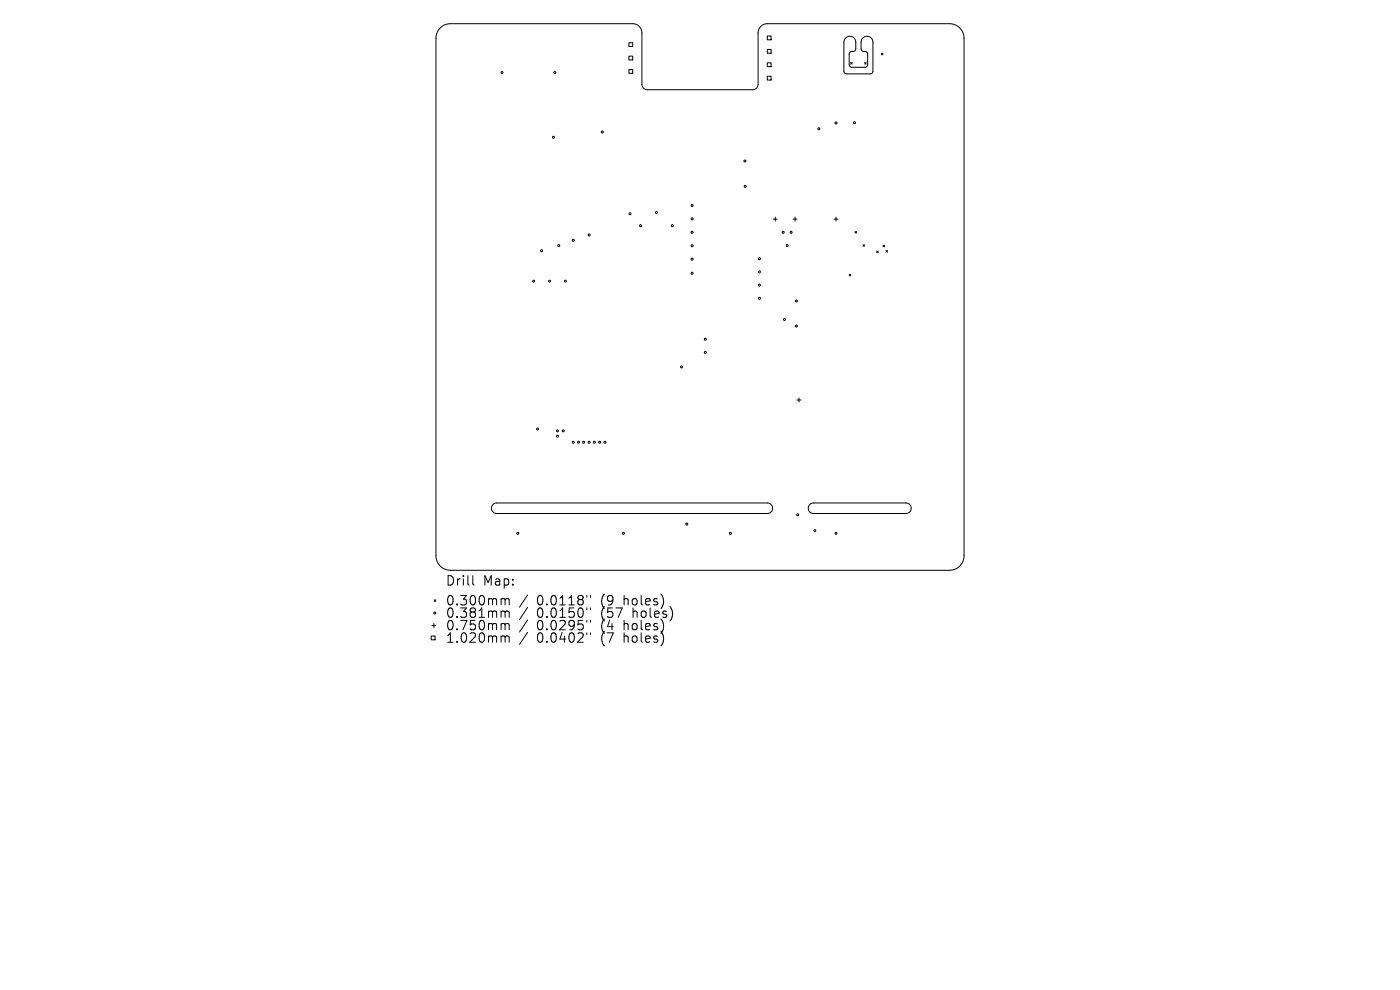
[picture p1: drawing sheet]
<svg xmlns="http://www.w3.org/2000/svg" width="297mm" height="210mm" viewBox="0 0 297 210" stroke-linecap="round" stroke-linejoin="round" font-family="sans-serif">
<defs><g id="words">
<g font-size="2.8">
<text x="94.5" y="124.5">Drill</text>
<text x="102.5" y="124.5">Map:</text>
<text x="94.5" y="128.7">0.300mm</text>
<text x="94.5" y="131.3">0.381mm</text>
<text x="113.9" y="128.7">0.0118&quot;</text>
<text x="113.9" y="131.3">0.0150&quot;</text>
<text x="127.6" y="128.7">(9</text>
<text x="127.6" y="131.3">(57</text>
<text x="132.6" y="128.7">holes)</text>
<text x="134.5" y="131.3">holes)</text>
<text x="94.5" y="134">0.750mm</text>
<text x="94.5" y="136.6">1.020mm</text>
<text x="113.9" y="134">0.0295&quot;</text>
<text x="113.9" y="136.6">0.0402&quot;</text>
<text x="127.6" y="134">(4</text>
<text x="127.6" y="136.6">(7</text>
<text x="132.6" y="134">holes)</text>
<text x="132.6" y="136.6">holes)</text>
</g>
</g></defs>
<g fill="none" stroke="#000" stroke-width=".21">
<path d="M93.4 5.9a3.1 3.1 0 0 1 2.2-.9h38.6a1.96 1.96 0 0 1 2 2v10.9a1.12 1.12 0 0 0 1.1 1.1h22.4a1.12 1.12 0 0 0 1.1-1.1v-10.9a1.96 1.96 0 0 1 2-2h38.6a3.1 3.1 0 0 1 3.1 3.1v109.8a3.1 3.1 0 0 1-3.1 3.1h-105.8a3.1 3.1 0 0 1-3.1-3.1v-109.8a3.1 3.1 0 0 1 .9-2.2zM133.4 9.1h.8v.8h-.8zM133.4 11.9h.8v.8h-.8zM133.4 14.8h.8v.8h-.8zM162.8 7.6h.8v.8h-.8zM162.8 10.5h.8v.8h-.8zM162.8 13.3h.8v.8h-.8zM162.8 16.2h.8v.8h-.8zM179.4 8.1a1.26 1.26 0 0 1 1.4-.3 1.26 1.26 0 0 1 .7 1.1v1.7l-.3 .3-.8 .1-.2 .3v2.6l.5 .4h2.9l.5-.5v-2.4l-.3-.4-.8-.1-.3-.3v-1.7a1.26 1.26 0 0 1 1.2-1.2 1.26 1.26 0 0 1 1.3 1.2v6.2l-.1 .4-.5 .2h-5.1l-.3-.2-.2-.4v-6.3zM180.5 13.3l.3 .3M180.8 13.3l-.3 .3M183.4 13.3l.4 .3"/>
<path d="M183.8 13.3l-.4 .3M187 11.3l.3 .3M187.3 11.3l-.3 .3M164 46.5h.9M164.5 46.1v.8M168.2 46.5h.9M168.7 46.1v.8M176.9 46.5h.9M177.3 46.1v.8M180.1 58.2l.4 .3M180.5 58.2l-.4 .3M181.4 49.1l.3 .3"/>
<path d="M181.7 49.1l-.3 .3M183.1 51.9l.3 .3M183.4 51.9l-.3 .3M186 53.3l.3 .3M186.3 53.3l-.3 .3M187.3 52l.4 .4M187.7 52l-.4 .4M188 53.1l.3 .4M188.3 53.1l-.3 .4M169.1 84.8h.8M169.5 84.4v.9M104.6 107l.8-.3h57.4a1.12 1.12 0 0 1 1.1 1.1 1.12 1.12 0 0 1-1.1 1.1h-57.4a1.12 1.12 0 0 1-1.1-.7 1.12 1.12 0 0 1 .3-1.2z"/>
<path d="M171.8 107l.8-.3h19.6a1.12 1.12 0 0 1 1.1 1.1 1.12 1.12 0 0 1-1.1 1.1h-19.6a1.12 1.12 0 0 1-1-.7 1.12 1.12 0 0 1 .2-1.2zM91.5 134.9h.8v.8h-.8zM91.6 132.7h.9M92 132.3v.8M92.1 127.2l.4 .4M92.5 127.2l-.4 .4M100.3 122.1v1.7l.3 .3M106.6 127h.3l.3 .3M106.6 129.6h.3l.3 .3M106.6 132.3h.3l.3 .3M106.6 134.9h.3l.3 .3M107.2 127.3l.2-.3 .5 .1 .1 1.2"/>
<path d="M107.2 127.3v1M107.2 129.9v1.1M107.2 132.6v1M107.2 135.2v1M107.2 129.9l.2-.3 .5 .1 .1 1.3M107.2 132.6l.2-.3 .5 .1 .1 1.2M107.2 135.2l.2-.3 .5 .1 .1 1.2M111.9 126.2l-1.7 2.6M111.9 128.9l-1.7 2.5M111.9 131.5l-1.7 2.6M111.9 134.1l-1.7 2.6M124.5 126.3v.4"/>
<path d="M124.5 129v.3M124.5 131.6v.4M124.5 134.2v.4M125.3 126.3v.4M125.3 129v.3M125.3 131.6v.4M125.3 134.2v.4"/>
<circle cx="106.5" cy="15.4" r=".21"/>
<circle cx="117.7" cy="15.4" r=".21"/>
<circle cx="117.4" cy="29.1" r=".21"/>
<circle cx="127.8" cy="28" r=".21"/>
<circle cx="158" cy="34.2" r=".21"/>
<circle cx="158.1" cy="39.5" r=".21"/>
<circle cx="173.7" cy="27.3" r=".21"/>
<circle cx="177.3" cy="26.1" r=".21"/>
<circle cx="181.3" cy="26" r=".21"/>
<circle cx="113.2" cy="59.6" r=".21"/>
<circle cx="114.9" cy="53.2" r=".21"/>
<circle cx="116.6" cy="59.6" r=".21"/>
<circle cx="118.5" cy="52.1" r=".21"/>
<circle cx="119.9" cy="59.6" r=".21"/>
<circle cx="121.6" cy="51" r=".21"/>
<circle cx="125" cy="49.8" r=".21"/>
<circle cx="133.7" cy="45.4" r=".21"/>
<circle cx="135.9" cy="47.9" r=".21"/>
<circle cx="139.3" cy="45.1" r=".21"/>
<circle cx="142.6" cy="47.9" r=".21"/>
<circle cx="146.8" cy="52.1" r=".21"/>
<circle cx="146.8" cy="49.3" r=".21"/>
<circle cx="146.8" cy="46.4" r=".21"/>
<circle cx="146.8" cy="55" r=".21"/>
<circle cx="146.8" cy="43.6" r=".21"/>
<circle cx="146.8" cy="58" r=".21"/>
<circle cx="161.1" cy="57.7" r=".21"/>
<circle cx="161.1" cy="54.9" r=".21"/>
<circle cx="166.1" cy="49.3" r=".21"/>
<circle cx="167" cy="52.1" r=".21"/>
<circle cx="167.8" cy="49.3" r=".21"/>
<circle cx="144.6" cy="77.8" r=".21"/>
<circle cx="149.6" cy="72" r=".21"/>
<circle cx="149.6" cy="74.8" r=".21"/>
<circle cx="161.1" cy="60.5" r=".21"/>
<circle cx="161.1" cy="63.3" r=".21"/>
<circle cx="166.4" cy="67.8" r=".21"/>
<circle cx="168.9" cy="63.8" r=".21"/>
<circle cx="168.9" cy="69.2" r=".21"/>
<circle cx="114.1" cy="91" r=".21"/>
<circle cx="118.3" cy="91.4" r=".21"/>
<circle cx="118.3" cy="92.5" r=".21"/>
<circle cx="119.5" cy="91.4" r=".21"/>
<circle cx="121.6" cy="93.8" r=".21"/>
<circle cx="122.7" cy="93.8" r=".21"/>
<circle cx="123.8" cy="93.8" r=".21"/>
<circle cx="125" cy="93.8" r=".21"/>
<circle cx="126.1" cy="93.8" r=".21"/>
<circle cx="127.2" cy="93.8" r=".21"/>
<circle cx="128.3" cy="93.8" r=".21"/>
<circle cx="109.9" cy="113.1" r=".21"/>
<circle cx="132.3" cy="113.1" r=".21"/>
<circle cx="145.7" cy="111.2" r=".21"/>
<circle cx="154.9" cy="113.1" r=".21"/>
<circle cx="169.2" cy="109.2" r=".21"/>
<circle cx="172.9" cy="112.6" r=".21"/>
<circle cx="177.3" cy="113.1" r=".21"/>
<circle cx="92.2" cy="130" r=".21"/>
</g>
<use href="#words"/>
</svg>
